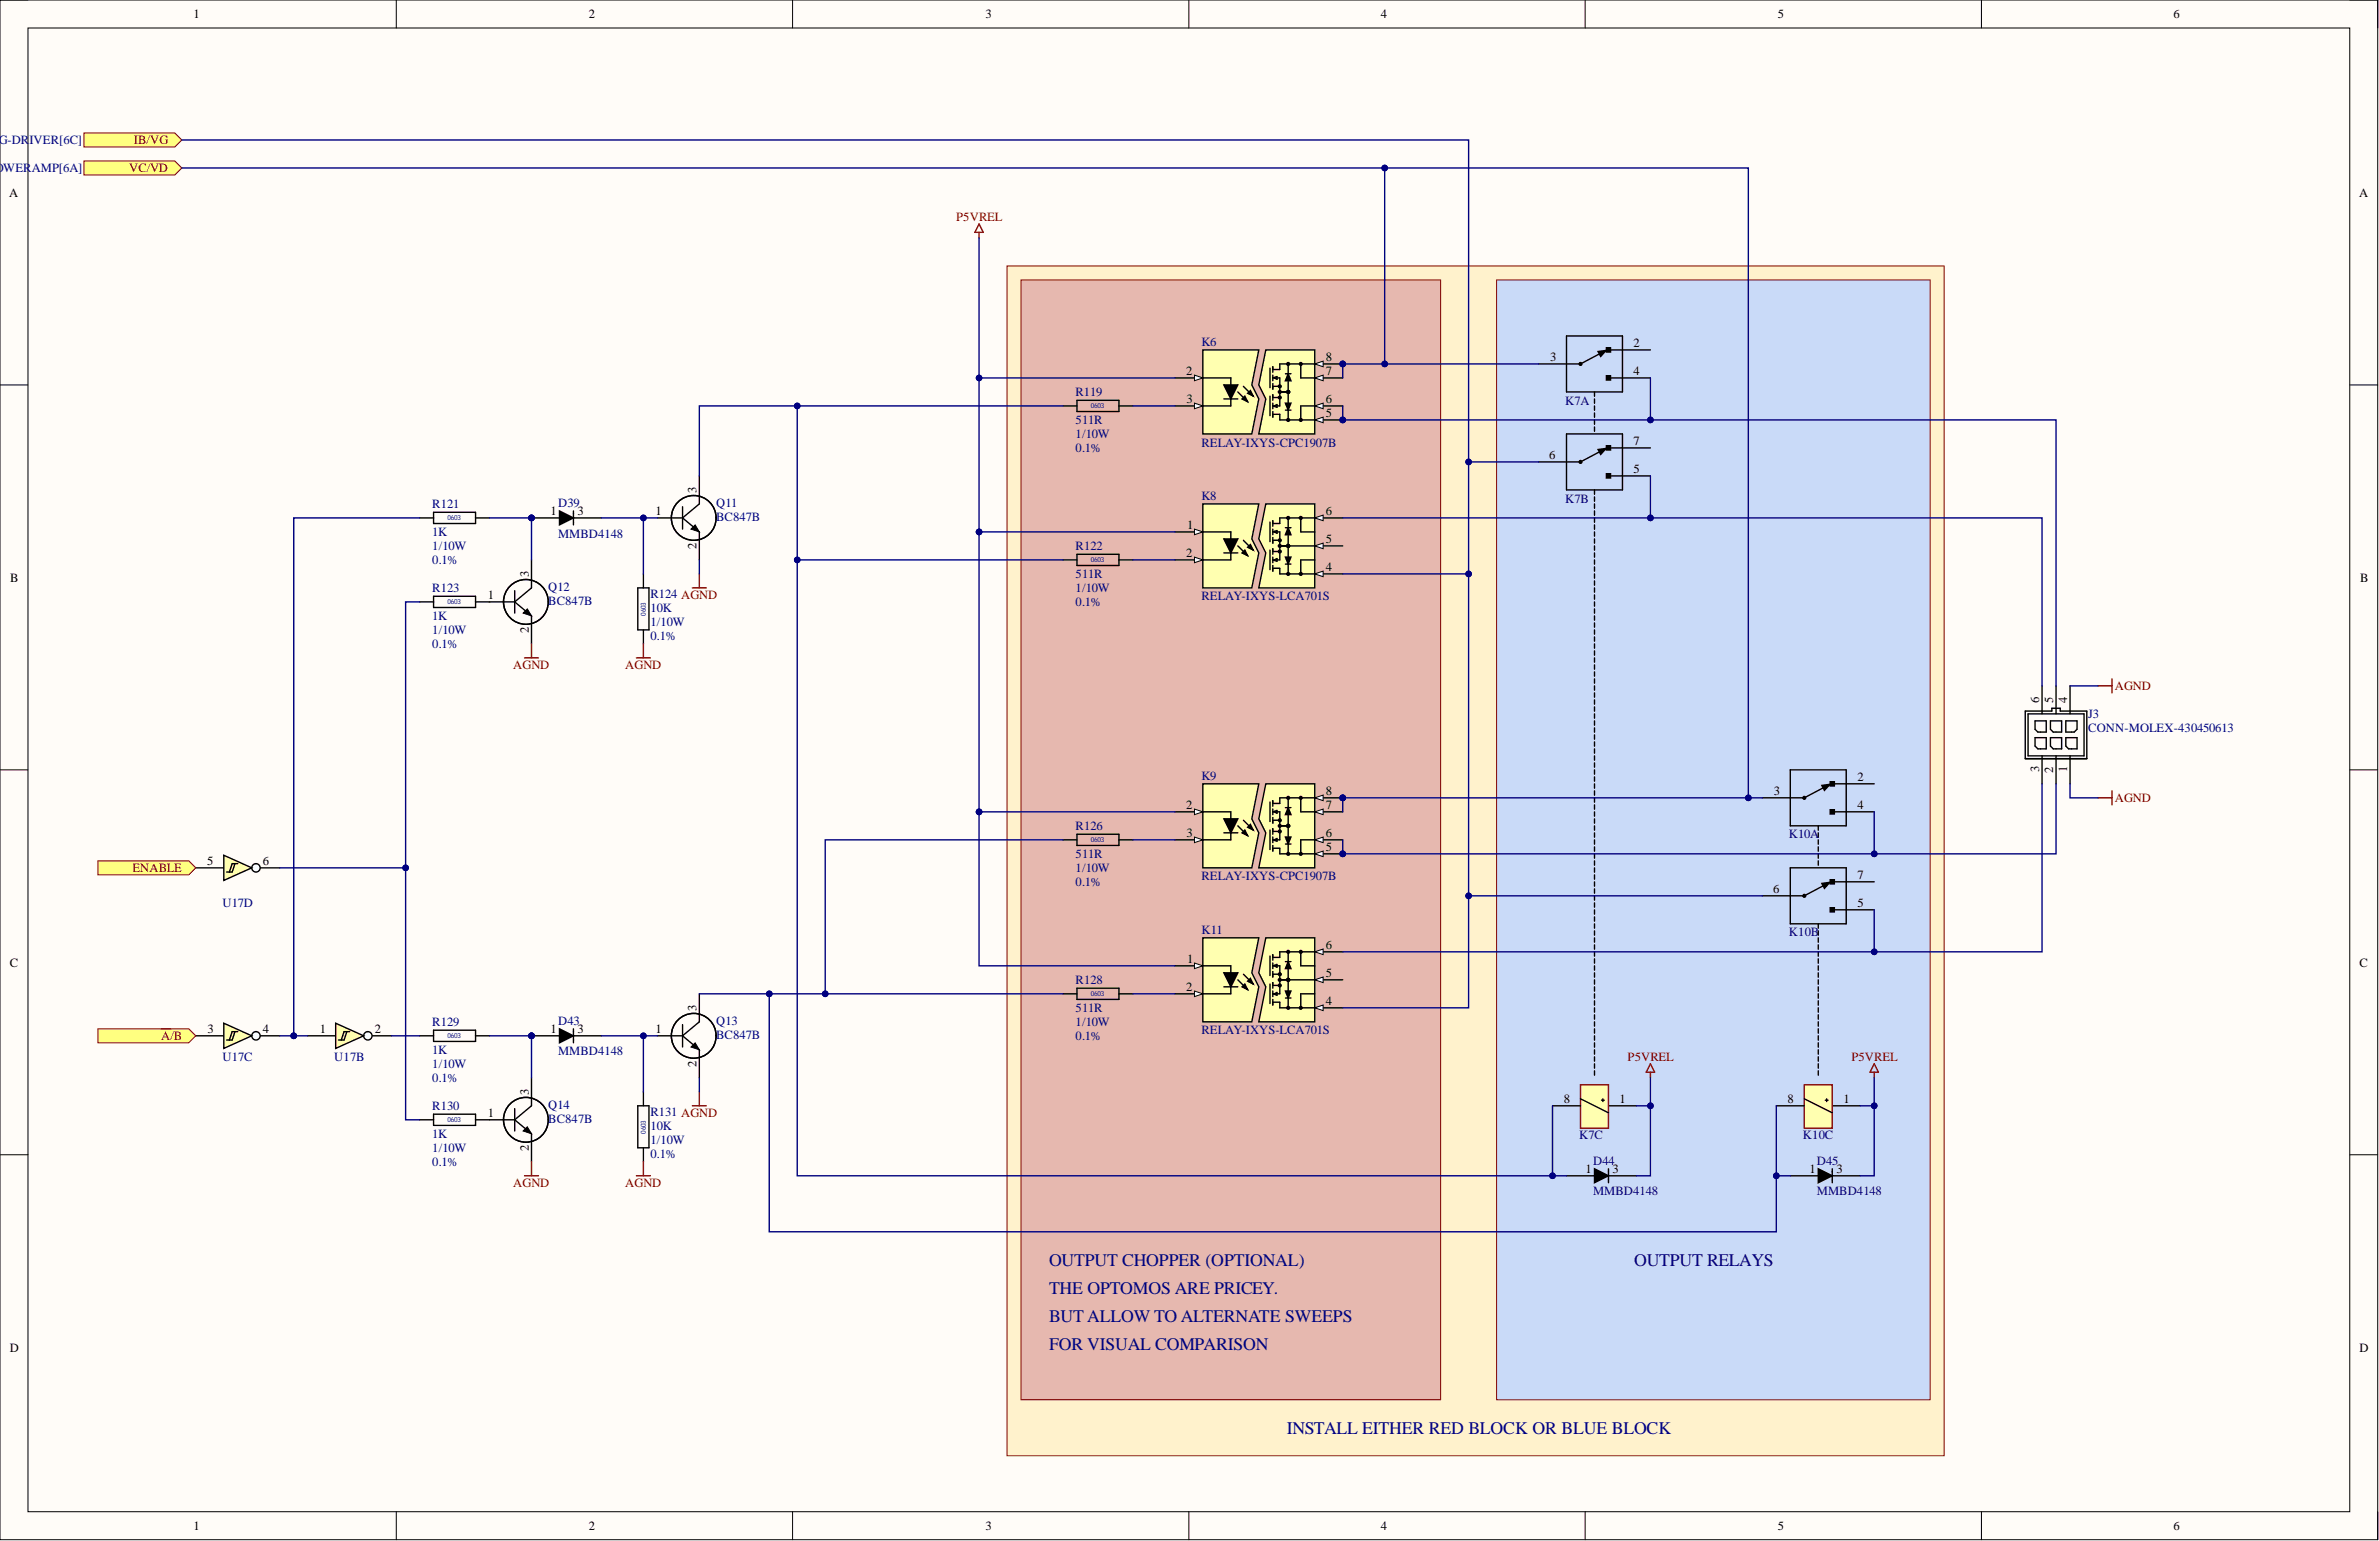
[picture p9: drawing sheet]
<svg xmlns="http://www.w3.org/2000/svg" width="431mm" height="279mm" viewBox="0 0 431 279" stroke-linecap="round" stroke-linejoin="round" font-family="sans-serif">
<defs><g id="words">
<g font-size="3.2" fill="#000080">
<text x="190.2" y="229.5">OUTPUT CHOPPER (OPTIONAL)</text>
<text x="296.4" y="229.5">OUTPUT RELAYS</text>
<text x="190.2" y="234.6">THE OPTOMOS ARE PRICEY.</text>
<text x="190.2" y="239.7">BUT ALLOW TO ALTERNATE SWEEPS</text>
<text x="190.2" y="244.7">FOR VISUAL COMPARISON</text>
<text x="233.4" y="260">INSTALL EITHER RED BLOCK OR BLUE BLOCK</text>
</g>
<g font-size="2.3">
<text x="35.1" y="3.3">1</text>
<text x="106.8" y="3.3">2</text>
<text x="178.7" y="3.3">3</text>
<text x="250.4" y="3.3">4</text>
<text x="322.4" y="3.3">5</text>
<text x="394.2" y="3.3">6</text>
<text x="1.7" y="35.7">A</text>
<text x="427.8" y="35.7">A</text>
<text x="240.5" y="65.5">8</text>
<text x="281.1" y="65.5">3</text>
<text x="296.3" y="62.9">2</text>
<text x="215.1" y="68">2</text>
<text x="240.5" y="68">7</text>
<text x="296.3" y="68">4</text>
<text x="215.2" y="73.1">3</text>
<text x="240.5" y="75.6">5</text>
<text x="240.5" y="73.1">6</text>
<text x="281" y="83.2">6</text>
<text x="296.3" y="80.7">7</text>
<text x="126.3" y="89.3" transform="rotate(-90 126.3 89.3)">3</text>
<text x="296.3" y="85.8">5</text>
<text x="99.9" y="93.4">1</text>
<text x="104.8" y="93.4">3</text>
<text x="118.9" y="93.4">1</text>
<text x="215.3" y="95.9">1</text>
<text x="240.5" y="93.4">6</text>
<text x="126.3" y="99.5" transform="rotate(-90 126.3 99.5)">2</text>
<text x="215.1" y="101">2</text>
<text x="240.5" y="98.5">5</text>
<text x="1.9" y="105.5">B</text>
<text x="95.9" y="104.6" transform="rotate(-90 95.9 104.6)">3</text>
<text x="240.5" y="103.5">4</text>
<text x="428" y="105.5">B</text>
<text x="88.4" y="108.6">1</text>
<text x="95.9" y="114.7" transform="rotate(-90 95.9 114.7)">2</text>
<text x="369.8" y="127.4" transform="rotate(-90 369.8 127.4)">6</text>
<text x="372.4" y="127.4" transform="rotate(-90 372.4 127.4)">5</text>
<text x="374.9" y="127.4" transform="rotate(-90 374.9 127.4)">4</text>
<text x="336.9" y="141.6">2</text>
<text x="369.8" y="140" transform="rotate(-90 369.8 140)">3</text>
<text x="372.4" y="140.1" transform="rotate(-90 372.4 140.1)">2</text>
<text x="374.9" y="139.9" transform="rotate(-90 374.9 139.9)">1</text>
<text x="215.1" y="146.7">2</text>
<text x="240.5" y="146.7">7</text>
<text x="240.5" y="144.2">8</text>
<text x="321.7" y="144.2">3</text>
<text x="336.9" y="146.7">4</text>
<text x="215.2" y="151.8">3</text>
<text x="240.5" y="154.3">5</text>
<text x="240.5" y="151.8">6</text>
<text x="37.5" y="156.8">5</text>
<text x="47.7" y="156.8">6</text>
<text x="321.6" y="161.9">6</text>
<text x="336.9" y="159.4">7</text>
<text x="336.9" y="164.5">5</text>
<text x="240.5" y="172.1">6</text>
<text x="1.8" y="175.3">C</text>
<text x="215.1" y="179.7">2</text>
<text x="215.3" y="174.6">1</text>
<text x="240.5" y="177.1">5</text>
<text x="427.9" y="175.3">C</text>
<text x="126.3" y="183.2" transform="rotate(-90 126.3 183.2)">3</text>
<text x="240.5" y="182.2">4</text>
<text x="37.6" y="187.3">3</text>
<text x="47.7" y="187.3">4</text>
<text x="58" y="187.3">1</text>
<text x="68" y="187.3">2</text>
<text x="99.9" y="187.3">1</text>
<text x="104.8" y="187.3">3</text>
<text x="118.9" y="187.3">1</text>
<text x="126.3" y="193.4" transform="rotate(-90 126.3 193.4)">2</text>
<text x="88.4" y="202.5">1</text>
<text x="95.9" y="198.5" transform="rotate(-90 95.9 198.5)">3</text>
<text x="283.6" y="200">8</text>
<text x="293.7" y="200">1</text>
<text x="324.2" y="200">8</text>
<text x="334.3" y="200">1</text>
<text x="95.9" y="208.6" transform="rotate(-90 95.9 208.6)">2</text>
<text x="287.6" y="212.7">1</text>
<text x="292.5" y="212.7">3</text>
<text x="328.1" y="212.7">1</text>
<text x="333.1" y="212.7">3</text>
<text x="1.8" y="245.1">D</text>
<text x="427.9" y="245.1">D</text>
<text x="35.1" y="277.4">1</text>
<text x="106.8" y="277.4">2</text>
<text x="178.7" y="277.4">3</text>
<text x="250.4" y="277.4">4</text>
<text x="322.4" y="277.4">5</text>
<text x="394.2" y="277.4">6</text>
</g>
<g font-size="2.3" fill="#000080">
<text x="-.3" y="26.1">G-DRIVER[6C]</text>
<text x=".6" y="31.2">WERAMP[6A]</text>
<text x="217.9" y="62.7">K6</text>
<text x="195.1" y="71.8">R119</text>
<text x="195.1" y="76.9">511R</text>
<text x="283.8" y="73.3">K7A</text>
<text x="195.1" y="79.4">1/10W</text>
<text x="195.1" y="82">0.1%</text>
<text x="217.9" y="81">RELAY-IXYS-CPC1907B</text>
<text x="78.4" y="92.1">R121</text>
<text x="101.2" y="91.9">D39</text>
<text x="129.9" y="91.9">Q11</text>
<text x="129.9" y="94.4">BC847B</text>
<text x="217.9" y="90.6">K8</text>
<text x="283.8" y="91.1">K7B</text>
<text x="78.4" y="99.7">1/10W</text>
<text x="78.4" y="97.2">1K</text>
<text x="101.2" y="97.5">MMBD4148</text>
<text x="195.1" y="99.7">R122</text>
<text x="78.4" y="107.4">R123</text>
<text x="78.4" y="102.3">0.1%</text>
<text x="99.4" y="107.1">Q12</text>
<text x="195.1" y="107.4">1/10W</text>
<text x="195.1" y="104.8">511R</text>
<text x="78.4" y="112.4">1K</text>
<text x="99.4" y="109.6">BC847B</text>
<text x="118" y="113.4">1/10W</text>
<text x="118" y="110.9">10K</text>
<text x="118" y="108.4">R124 AGND</text>
<text x="195.1" y="109.9">0.1%</text>
<text x="217.9" y="108.9">RELAY-IXYS-LCA701S</text>
<text x="78.4" y="115">1/10W</text>
<text x="78.4" y="117.5">0.1%</text>
<text x="118" y="116">0.1%</text>
<text x="378.7" y="130.2">J3</text>
<text x="378.7" y="132.7">CONN-MOLEX-430450613</text>
<text x="217.9" y="141.4">K9</text>
<text x="195.1" y="155.6">511R</text>
<text x="195.1" y="150.5">R126</text>
<text x="324.4" y="152">K10A</text>
<text x="195.1" y="158.1">1/10W</text>
<text x="195.1" y="160.6">0.1%</text>
<text x="217.9" y="159.6">RELAY-IXYS-CPC1907B</text>
<text x="40.3" y="164.5">U17D</text>
<text x="217.9" y="169.3">K11</text>
<text x="324.4" y="169.8">K10B</text>
<text x="195.1" y="178.4">R128</text>
<text x="101.2" y="185.8">D43</text>
<text x="129.9" y="185.8">Q13</text>
<text x="195.1" y="183.5">511R</text>
<text x="78.4" y="191.1">1K</text>
<text x="78.4" y="186">R129</text>
<text x="101.2" y="191.4">MMBD4148</text>
<text x="129.9" y="188.3">BC847B</text>
<text x="195.1" y="186">1/10W</text>
<text x="195.1" y="188.6">0.1%</text>
<text x="217.9" y="187.5">RELAY-IXYS-LCA701S</text>
<text x="40.3" y="192.4">U17C</text>
<text x="60.6" y="192.4">U17B</text>
<text x="78.4" y="193.6">1/10W</text>
<text x="78.4" y="196.2">0.1%</text>
<text x="78.4" y="201.3">R130</text>
<text x="99.4" y="201">Q14</text>
<text x="99.4" y="203.5">BC847B</text>
<text x="118" y="202.3">R131 AGND</text>
<text x="78.4" y="208.9">1/10W</text>
<text x="78.4" y="206.3">1K</text>
<text x="118" y="207.3">1/10W</text>
<text x="118" y="209.9">0.1%</text>
<text x="118" y="204.8">10K</text>
<text x="286.4" y="206.6">K7C</text>
<text x="327" y="206.6">K10C</text>
<text x="78.4" y="211.4">0.1%</text>
<text x="288.9" y="211.2">D44</text>
<text x="329.5" y="211.2">D45</text>
<text x="288.9" y="216.7">MMBD4148</text>
<text x="329.5" y="216.7">MMBD4148</text>
</g>
<g font-size="2.3" fill="#800000">
<text x="24.3" y="26.1">IB/VG</text>
<text x="23.4" y="31.2">VC/VD</text>
<text x="173.4" y="40.1">P5VREL</text>
<text x="93.1" y="121.3">AGND</text>
<text x="113.4" y="121.3">AGND</text>
<text x="383.5" y="125.1">AGND</text>
<text x="383.5" y="145.4">AGND</text>
<text x="24" y="158.1">ENABLE</text>
<text x="29.3" y="188.6">A/B</text>
<text x="295.2" y="192.4">P5VREL</text>
<text x="335.8" y="192.4">P5VREL</text>
<text x="93.1" y="215.2">AGND</text>
<text x="113.4" y="215.2">AGND</text>
</g>
<g font-size="1.3" fill="#000080">
<text x="197.9" y="74">0603</text>
<text x="81.2" y="94.3">0603</text>
<text x="197.9" y="101.9">0603</text>
<text x="81.2" y="109.6">0603</text>
<text x="117.1" y="111.7" transform="rotate(-90 117.1 111.7)">0603</text>
<text x="197.9" y="152.7">0603</text>
<text x="197.9" y="180.6">0603</text>
<text x="81.2" y="188.2">0603</text>
<text x="81.2" y="203.5">0603</text>
<text x="117.1" y="205.6" transform="rotate(-90 117.1 205.6)">0603</text>
</g>
</g></defs>
<path d="M0 0h431.2v279.2h-431.2z" fill-rule="evenodd" fill="#fffcf8"/>
<path d="M0 0h431.2v279.2h-431.2z" fill="none" stroke="#000" stroke-width=".18"/>
<path d="M5.1 5.1h421v269h-421z" fill-rule="evenodd" fill="#fffcf8"/>
<g fill="none" stroke="#000" stroke-width=".18">
<path d="M0 0h5.1M5.1 5.1h421v269h-421zM71.9 0v5.1M143.7 0v5.1M215.6 0v5.1M287.5 0v5.1M359.3 0v5.1M426.1 0h5.1v5.1M0 69.8h5.1M426.1 69.8h5.1M0 139.6h5.1M426.1 139.6h5.1"/>
<path d="M0 209.4h5.1M426.1 209.4h5.1M71.9 274.1v5.1M143.7 274.1v5.1M215.6 274.1v5.1M287.5 274.1v5.1M359.3 274.1v5.1M431.2 274.1v5.1"/>
</g>
<path d="M182.6 48.2h170v215.7h-170z" fill-rule="evenodd" fill="#fff2cc"/>
<path d="M182.6 48.2h170v215.7h-170z" fill="none" stroke="#800000" stroke-width=".18"/>
<path d="M185.2 50.8h76.1v203h-76.1z" fill-rule="evenodd" fill="#e6b8af"/>
<path d="M185.2 50.8h76.1v203h-76.1z" fill="none" stroke="#800000" stroke-width=".18"/>
<path d="M271.4 50.8h78.6v203h-78.6z" fill-rule="evenodd" fill="#c9daf8"/>
<path d="M271.4 50.8h78.6v203h-78.6z" fill="none" stroke="#800000" stroke-width=".18"/>
<circle cx="243.5" cy="76.1" r=".51" fill="#000080"/>
<circle cx="243.5" cy="76.1" r=".51" fill="none" stroke="#000080" stroke-width=".18"/>
<circle cx="243.5" cy="66" r=".51" fill="#000080"/>
<circle cx="243.5" cy="66" r=".51" fill="none" stroke="#000080" stroke-width=".18"/>
<path d="M229.6 63.4h8.8v15.3h-10.1l1.3-6.4-1.3-2.5z" fill-rule="evenodd" fill="#ffffb0"/>
<path d="M229.6 63.4h8.8v15.3h-10.1l1.3-6.4-1.3-2.5z" fill="none" stroke="#000" stroke-width=".25"/>
<path d="M218.1 63.4h10.2l-1.3 6.4 1.3 2.5-1.3 6.4h-8.9z" fill-rule="evenodd" fill="#ffffb0"/>
<path d="M213.1 68.5h5M218.1 63.4h10.2l-1.3 6.4 1.3 2.5-1.3 6.4h-8.9z" fill="none" stroke="#000" stroke-width=".25"/>
<path d="M216.6 68l1.5 .5-1.5 .5z" fill="#f8fcff"/>
<path d="M216.6 68l1.5 .5-1.5 .5z" fill="none" stroke="#000" stroke-width=".18"/>
<path d="M213.1 73.6h5" fill="none" stroke="#000" stroke-width=".25"/>
<path d="M216.6 73.1l1.5 .5-1.5 .5z" fill="#f8fcff"/>
<path d="M216.6 73.1l1.5 .5-1.5 .5z" fill="none" stroke="#000" stroke-width=".18"/>
<path d="M238.4 76.1h5.1" fill="none" stroke="#000" stroke-width=".25"/>
<path d="M238.4 76.1l1.6-.5v1z" fill="#f8fcff"/>
<path d="M238.4 76.1l1.6-.5v1z" fill="none" stroke="#000" stroke-width=".18"/>
<circle cx="243.5" cy="76.1" r=".51" fill="#000080"/>
<circle cx="243.5" cy="76.1" r=".51" fill="none" stroke="#000080" stroke-width=".18"/>
<path d="M238.4 73.6h5.1" fill="none" stroke="#000" stroke-width=".25"/>
<path d="M238.4 73.6l1.6-.5v1z" fill="#f8fcff"/>
<path d="M238.4 73.6l1.6-.5v1z" fill="none" stroke="#000" stroke-width=".18"/>
<path d="M238.4 68.5h5.1" fill="none" stroke="#000" stroke-width=".25"/>
<path d="M238.4 68.5l1.6-.5v1z" fill="#f8fcff"/>
<path d="M238.4 68.5l1.6-.5v1z" fill="none" stroke="#000" stroke-width=".18"/>
<path d="M238.4 66h5.1" fill="none" stroke="#000" stroke-width=".25"/>
<path d="M238.4 66l1.6-.5v1z" fill="#f8fcff"/>
<path d="M238.4 66l1.6-.5v1z" fill="none" stroke="#000" stroke-width=".18"/>
<circle cx="243.5" cy="66" r=".51" fill="#000080"/>
<circle cx="243.5" cy="66" r=".51" fill="none" stroke="#000080" stroke-width=".18"/>
<path d="M222 69.8h2.5l-1.3 2.5zM225.8 71.8l.5 1-1.1-.5zM226.8 70.8l.5 1-1-.5zM233.6 67.8l.5 1.2h-1zM233.1 73.1h1l-.5 1.3z" fill="#000"/>
<g fill="none" stroke="#000" stroke-width=".25">
<path d="M218.1 68.5h5.1v1.3M222 69.8h2.5l-1.3 2.5zM222 72.3h2.5M223.2 72.3v1.3h-5.1M224.5 71.1l1.8 1.7M225.5 70l1.8 1.8M225.8 71.8l.5 1-1.1-.5zM226.8 70.8l.5 1-1-.5zM230.3 66.7v3.6M230.3 71.8v3.6M230.8 75.1h1.3v1h6.3M230.8 66.5v1"/>
<path d="M230.8 68v1M230.8 69.5v1.1M230.8 71.6v1M230.8 73.1v1M230.8 74.6v1M230.8 70h1.3M230.8 72.1h1.3M231.1 68.5l.5 .3v-.5l-.8 .2h1.3v5.1h-1.3l.8 .3v-.6l-.5 .3M232.1 71.1h1.5M233.1 73.1h1l-.5 1.3zM233.1 67.8h1M233.1 74.4h1"/>
<path d="M233.6 67.8l.5 1.2h-1zM233.6 66v10.1M235.9 66v2.5h2.5M238.4 73.6h-2.5v2.5M238.4 66h-6.3v1h-1.3"/>
<circle cx="232.1" cy="70" r=".26"/>
<circle cx="232.1" cy="71.1" r=".26"/>
<circle cx="232.1" cy="72.1" r=".26"/>
<circle cx="233.6" cy="76.1" r=".26"/>
<circle cx="233.6" cy="71.1" r=".26"/>
<circle cx="233.6" cy="66" r=".26"/>
<circle cx="235.9" cy="76.1" r=".26"/>
<circle cx="235.9" cy="66" r=".26"/>
</g>
<g fill="#000">
<circle cx="232.1" cy="70" r=".26"/>
<circle cx="232.1" cy="71.1" r=".26"/>
<circle cx="232.1" cy="72.1" r=".26"/>
<circle cx="233.6" cy="76.1" r=".26"/>
<circle cx="233.6" cy="71.1" r=".26"/>
<circle cx="233.6" cy="66" r=".26"/>
<circle cx="235.9" cy="76.1" r=".26"/>
<circle cx="235.9" cy="66" r=".26"/>
</g>
<circle cx="243.5" cy="154.8" r=".51" fill="#000080"/>
<circle cx="243.5" cy="154.8" r=".51" fill="none" stroke="#000080" stroke-width=".18"/>
<circle cx="243.5" cy="144.7" r=".51" fill="#000080"/>
<circle cx="243.5" cy="144.7" r=".51" fill="none" stroke="#000080" stroke-width=".18"/>
<path d="M229.6 142.1h8.8v15.2h-10.1l1.3-6.3-1.3-2.5z" fill-rule="evenodd" fill="#ffffb0"/>
<path d="M229.6 142.1h8.8v15.2h-10.1l1.3-6.3-1.3-2.5z" fill="none" stroke="#000" stroke-width=".25"/>
<path d="M218.1 142.1h10.2l-1.3 6.4 1.3 2.5-1.3 6.3h-8.9z" fill-rule="evenodd" fill="#ffffb0"/>
<path d="M213.1 147.2h5M218.1 142.1h10.2l-1.3 6.4 1.3 2.5-1.3 6.3h-8.9z" fill="none" stroke="#000" stroke-width=".25"/>
<path d="M216.6 146.7l1.5 .5-1.5 .5z" fill="#f8fcff"/>
<path d="M216.6 146.7l1.5 .5-1.5 .5z" fill="none" stroke="#000" stroke-width=".18"/>
<path d="M213.1 152.3h5" fill="none" stroke="#000" stroke-width=".25"/>
<path d="M216.6 151.8l1.5 .5-1.5 .5z" fill="#f8fcff"/>
<path d="M216.6 151.8l1.5 .5-1.5 .5z" fill="none" stroke="#000" stroke-width=".18"/>
<path d="M238.4 154.8h5.1" fill="none" stroke="#000" stroke-width=".25"/>
<path d="M238.4 154.8l1.6-.5v1z" fill="#f8fcff"/>
<path d="M238.4 154.8l1.6-.5v1z" fill="none" stroke="#000" stroke-width=".18"/>
<circle cx="243.5" cy="154.8" r=".51" fill="#000080"/>
<circle cx="243.5" cy="154.8" r=".51" fill="none" stroke="#000080" stroke-width=".18"/>
<path d="M238.4 152.3h5.1" fill="none" stroke="#000" stroke-width=".25"/>
<path d="M238.4 152.3l1.6-.5v1z" fill="#f8fcff"/>
<path d="M238.4 152.3l1.6-.5v1z" fill="none" stroke="#000" stroke-width=".18"/>
<path d="M238.4 147.2h5.1" fill="none" stroke="#000" stroke-width=".25"/>
<path d="M238.4 147.2l1.6-.5v1z" fill="#f8fcff"/>
<path d="M238.4 147.2l1.6-.5v1z" fill="none" stroke="#000" stroke-width=".18"/>
<path d="M238.4 144.7h5.1" fill="none" stroke="#000" stroke-width=".25"/>
<path d="M238.4 144.7l1.6-.5v1z" fill="#f8fcff"/>
<path d="M238.4 144.7l1.6-.5v1z" fill="none" stroke="#000" stroke-width=".18"/>
<circle cx="243.5" cy="144.7" r=".51" fill="#000080"/>
<circle cx="243.5" cy="144.7" r=".51" fill="none" stroke="#000080" stroke-width=".18"/>
<path d="M222 148.5h2.5l-1.3 2.5zM225.8 150.5l.5 1-1.1-.5zM226.8 149.5l.5 1-1-.5zM233.6 146.4l.5 1.3h-1zM233.1 151.8h1l-.5 1.2z" fill="#000"/>
<g fill="none" stroke="#000" stroke-width=".25">
<path d="M218.1 147.2h5.1v1.3M222 148.5h2.5l-1.3 2.5zM222 151h2.5M223.2 151v1.3h-5.1M224.5 149.7l1.8 1.8M225.5 148.7l1.8 1.8M225.8 150.5l.5 1-1.1-.5zM226.8 149.5l.5 1-1-.5zM230.3 145.4v3.6M230.3 150.5v3.5M230.8 153.8h1.3v1h6.3M230.8 145.2v1"/>
<path d="M230.8 146.7v1M230.8 148.2v1M230.8 150.2v1.1M230.8 151.8v1M230.8 153.3v1M230.8 148.7h1.3M230.8 150.8h1.3M231.1 147.2l.5 .3v-.6l-.8 .3h1.3v5.1h-1.3l.8 .2v-.5l-.5 .3M232.1 149.7h1.5M233.1 151.8h1l-.5 1.2zM233.1 146.4h1M233.1 153h1"/>
<path d="M233.6 146.4l.5 1.3h-1zM233.6 144.7v10.1M235.9 144.7v2.5h2.5M238.4 152.3h-2.5v2.5M238.4 144.7h-6.3v1h-1.3"/>
<circle cx="232.1" cy="148.7" r=".26"/>
<circle cx="232.1" cy="150.8" r=".26"/>
<circle cx="232.1" cy="149.7" r=".26"/>
<circle cx="233.6" cy="144.7" r=".26"/>
<circle cx="233.6" cy="154.8" r=".26"/>
<circle cx="233.6" cy="149.7" r=".26"/>
<circle cx="235.9" cy="144.7" r=".26"/>
<circle cx="235.9" cy="154.8" r=".26"/>
</g>
<g fill="#000">
<circle cx="232.1" cy="148.7" r=".26"/>
<circle cx="232.1" cy="150.8" r=".26"/>
<circle cx="232.1" cy="149.7" r=".26"/>
<circle cx="233.6" cy="144.7" r=".26"/>
<circle cx="233.6" cy="154.8" r=".26"/>
<circle cx="233.6" cy="149.7" r=".26"/>
<circle cx="235.9" cy="144.7" r=".26"/>
<circle cx="235.9" cy="154.8" r=".26"/>
</g>
<path d="M15.2 29.2h16.5l1.3 1.3-1.3 1.2h-16.5z" fill-rule="evenodd" fill="#ffff80"/>
<path d="M15.2 29.2h16.5l1.3 1.3-1.3 1.2h-16.5z" fill="none" stroke="#800000" stroke-width=".18"/>
<path d="M229.6 91.4h8.8v15.2h-10.1l1.3-6.4-1.3-2.5z" fill-rule="evenodd" fill="#ffffb0"/>
<path d="M229.6 91.4h8.8v15.2h-10.1l1.3-6.4-1.3-2.5z" fill="none" stroke="#000" stroke-width=".25"/>
<path d="M218.1 91.4h10.2l-1.3 6.3 1.3 2.5-1.3 6.4h-8.9z" fill-rule="evenodd" fill="#ffffb0"/>
<path d="M218.1 91.4h10.2l-1.3 6.3 1.3 2.5-1.3 6.4h-8.9zM213.1 101.5h5" fill="none" stroke="#000" stroke-width=".25"/>
<path d="M216.6 101l1.5 .5-1.5 .5z" fill="#f8fcff"/>
<path d="M216.6 101l1.5 .5-1.5 .5z" fill="none" stroke="#000" stroke-width=".18"/>
<path d="M213.1 96.4h5" fill="none" stroke="#000" stroke-width=".25"/>
<path d="M216.6 95.9l1.5 .5-1.5 .5z" fill="#f8fcff"/>
<path d="M216.6 95.9l1.5 .5-1.5 .5z" fill="none" stroke="#000" stroke-width=".18"/>
<path d="M238.4 104.1h5.1" fill="none" stroke="#000" stroke-width=".25"/>
<path d="M238.4 104.1l1.6-.6v1.1z" fill="#f8fcff"/>
<path d="M238.4 104.1l1.6-.6v1.1z" fill="none" stroke="#000" stroke-width=".18"/>
<path d="M238.4 93.9h5.1" fill="none" stroke="#000" stroke-width=".25"/>
<path d="M238.4 93.9l1.6-.5v1z" fill="#f8fcff"/>
<path d="M238.4 93.9l1.6-.5v1z" fill="none" stroke="#000" stroke-width=".18"/>
<path d="M222 97.7h2.5l-1.3 2.5zM226.8 98.7l.5 1-1-.5zM233.6 95.7l.5 1.2h-1zM225.8 99.7l.5 1.1-1.1-.6zM233.1 101h1l-.5 1.3z" fill="#000"/>
<g fill="none" stroke="#000" stroke-width=".25">
<path d="M218.1 96.4h5.1v1.3M222 97.7h2.5l-1.3 2.5zM224.5 99l1.8 1.8M225.5 98l1.8 1.7M225.8 99.7l.5 1.1-1.1-.6zM226.8 98.7l.5 1-1-.5zM230.3 94.7v3.5M230.3 99.7v3.6M230.8 94.4v1M230.8 95.9v1M230.8 97.5v1M230.8 99.5v1"/>
<path d="M230.8 98h1.3M230.8 100h1.3M231.1 96.4l.5 .3v-.5l-.8 .2h1.3v5.1h-1.3l.8 .3v-.5l-.5 .2M232.1 99h1.5M233.1 95.7h1M233.6 95.7l.5 1.2h-1zM233.6 93.9v10.2M235.9 93.9v2.5h2.5M238.4 93.9h-6.3v1h-1.3M238.4 99h5.1M222 100.2h2.5M223.2 100.2v1.3h-5.1"/>
<path d="M230.8 103h1.3v1.1h6.3M230.8 101v1M230.8 102.5v1M233.1 101h1l-.5 1.3zM233.1 102.3h1M238.4 101.5h-2.5v2.6"/>
<circle cx="232.1" cy="98" r=".26"/>
<circle cx="232.1" cy="99" r=".26"/>
<circle cx="232.1" cy="100" r=".26"/>
<circle cx="233.6" cy="93.9" r=".26"/>
<circle cx="233.6" cy="99" r=".26"/>
<circle cx="235.9" cy="93.9" r=".26"/>
<circle cx="233.6" cy="104.1" r=".26"/>
<circle cx="235.9" cy="104.1" r=".26"/>
</g>
<g fill="#000">
<circle cx="232.1" cy="98" r=".26"/>
<circle cx="232.1" cy="99" r=".26"/>
<circle cx="232.1" cy="100" r=".26"/>
<circle cx="233.6" cy="93.9" r=".26"/>
<circle cx="233.6" cy="99" r=".26"/>
<circle cx="235.9" cy="93.9" r=".26"/>
<circle cx="233.6" cy="104.1" r=".26"/>
<circle cx="235.9" cy="104.1" r=".26"/>
</g>
<path d="M238.4 99l1.6-.5v1z" fill="#f8fcff"/>
<path d="M238.4 99l1.6-.5v1z" fill="none" stroke="#000" stroke-width=".18"/>
<path d="M233.4 99h5" fill="none" stroke="#000" stroke-width=".25"/>
<path d="M229.6 170h8.8v15.3h-10.1l1.3-6.4-1.3-2.5z" fill-rule="evenodd" fill="#ffffb0"/>
<path d="M229.6 170h8.8v15.3h-10.1l1.3-6.4-1.3-2.5z" fill="none" stroke="#000" stroke-width=".25"/>
<path d="M218.1 170h10.2l-1.3 6.4 1.3 2.5-1.3 6.4h-8.9z" fill-rule="evenodd" fill="#ffffb0"/>
<path d="M218.1 170h10.2l-1.3 6.4 1.3 2.5-1.3 6.4h-8.9zM213.1 180.2h5" fill="none" stroke="#000" stroke-width=".25"/>
<path d="M216.6 179.7l1.5 .5-1.5 .5z" fill="#f8fcff"/>
<path d="M216.6 179.7l1.5 .5-1.5 .5z" fill="none" stroke="#000" stroke-width=".18"/>
<path d="M213.1 175.1h5" fill="none" stroke="#000" stroke-width=".25"/>
<path d="M216.6 174.6l1.5 .5-1.5 .5z" fill="#f8fcff"/>
<path d="M216.6 174.6l1.5 .5-1.5 .5z" fill="none" stroke="#000" stroke-width=".18"/>
<path d="M238.4 182.7h5.1" fill="none" stroke="#000" stroke-width=".25"/>
<path d="M238.4 182.7l1.6-.5v1z" fill="#f8fcff"/>
<path d="M238.4 182.7l1.6-.5v1z" fill="none" stroke="#000" stroke-width=".18"/>
<path d="M238.4 172.6h5.1" fill="none" stroke="#000" stroke-width=".25"/>
<path d="M238.4 172.6l1.6-.5v1z" fill="#f8fcff"/>
<path d="M238.4 172.6l1.6-.5v1z" fill="none" stroke="#000" stroke-width=".18"/>
<path d="M222 176.4h2.5l-1.3 2.5zM225.8 178.4l.5 1-1.1-.5zM226.8 177.4l.5 1-1-.5zM233.6 174.4l.5 1.2h-1zM233.1 179.7h1l-.5 1.3z" fill="#000"/>
<g fill="none" stroke="#000" stroke-width=".25">
<path d="M218.1 175.1h5.1v1.3M222 176.4h2.5l-1.3 2.5zM222 178.9h2.5M223.2 178.9v1.3h-5.1M224.5 177.7l1.8 1.7M225.5 176.6l1.8 1.8M225.8 178.4l.5 1-1.1-.5zM226.8 177.4l.5 1-1-.5zM230.3 173.3v3.6M230.3 178.4v3.6M230.8 173.1v1M230.8 174.6v1"/>
<path d="M230.8 176.1v1M230.8 178.2v1M230.8 179.7v1M230.8 176.6h1.3M230.8 178.7h1.3M231.1 175.1l.5 .3v-.5l-.8 .2h1.3v5.1h-1.3l.8 .2v-.5l-.5 .3M232.1 177.7h1.5M233.1 179.7h1l-.5 1.3zM233.1 174.4h1M233.6 174.4l.5 1.2h-1zM233.6 172.6v10.1M235.9 172.6v2.5h2.5"/>
<path d="M238.4 172.6h-6.3v1h-1.3M238.4 177.7h5.1M230.8 181.7h1.3v1h6.3M230.8 181.2v1M233.1 181h1M238.4 180.2h-2.5v2.5"/>
<circle cx="232.1" cy="176.6" r=".26"/>
<circle cx="232.1" cy="178.7" r=".26"/>
<circle cx="232.1" cy="177.7" r=".26"/>
<circle cx="233.6" cy="172.6" r=".26"/>
<circle cx="233.6" cy="177.7" r=".26"/>
<circle cx="235.9" cy="172.6" r=".26"/>
<circle cx="233.6" cy="182.7" r=".26"/>
<circle cx="235.9" cy="182.7" r=".26"/>
</g>
<g fill="#000">
<circle cx="232.1" cy="176.6" r=".26"/>
<circle cx="232.1" cy="178.7" r=".26"/>
<circle cx="232.1" cy="177.7" r=".26"/>
<circle cx="233.6" cy="172.6" r=".26"/>
<circle cx="233.6" cy="177.7" r=".26"/>
<circle cx="235.9" cy="172.6" r=".26"/>
<circle cx="233.6" cy="182.7" r=".26"/>
<circle cx="235.9" cy="182.7" r=".26"/>
</g>
<path d="M238.4 177.7l1.6-.6v1.1z" fill="#f8fcff"/>
<path d="M238.4 177.7l1.6-.6v1.1z" fill="none" stroke="#000" stroke-width=".18"/>
<path d="M233.4 177.7h5" fill="none" stroke="#000" stroke-width=".25"/>
<path d="M177.6 40.6l.7 1.5h-1.5zM177.6 42.1v1" fill="none" stroke="#800000" stroke-width=".25"/>
<path d="M15.2 24.1h16.5l1.3 1.3-1.3 1.2h-16.5z" fill-rule="evenodd" fill="#ffff80"/>
<path d="M15.2 24.1h16.5l1.3 1.3-1.3 1.2h-16.5z" fill="none" stroke="#800000" stroke-width=".18"/>
<path d="M380.5 144.7h2.5M383 143.4v2.5" fill="none" stroke="#800000" stroke-width=".25"/>
<g fill="none" stroke="#000" stroke-width=".25">
<path d="M192.8 73.6h2.5M195.3 72.6h7.6v2h-7.6zM202.9 73.6h2.6M192.8 101.5h2.5M195.3 100.5h7.6v2h-7.6zM202.9 101.5h2.6M192.8 152.3h2.5M195.3 151.3h7.6v2h-7.6zM202.9 152.3h2.6M195.3 179.2h7.6v2h-7.6zM96.4 195.4v5.1l-3.1 2.5M119.2 187.8h4.6"/>
<path d="M123.8 187.8l3 2.5v5.1M123.8 185.8v4M126.8 180.2v5.1l-3 2.5M192.8 180.2h2.5M202.9 180.2h2.6M88.8 203h4.5M93.3 203l3.1 2.6v5M93.3 201v4.1"/>
<circle cx="125.8" cy="187.8" r="4.1"/>
<circle cx="95.4" cy="203" r="4.1"/>
</g>
<path d="M126.1 189.1l.7 1.2-1.5-.5zM95.6 204.3l.8 1.3-1.5-.5z" fill="#000"/>
<path d="M126.1 189.1l.7 1.2-1.5-.5zM95.6 204.3l.8 1.3-1.5-.5z" fill="none" stroke="#000" stroke-width=".18"/>
<circle cx="96.4" cy="187.8" r=".51" fill="#000080"/>
<circle cx="96.4" cy="187.8" r=".51" fill="none" stroke="#000080" stroke-width=".18"/>
<path d="M96.4 187.8h12.7" fill="none" stroke="#000" stroke-width=".25"/>
<circle cx="96.4" cy="187.8" r=".51" fill="#000080"/>
<circle cx="96.4" cy="187.8" r=".51" fill="none" stroke="#000080" stroke-width=".18"/>
<path d="M101.5 186.5l2.5 1.3-2.5 1.3z" fill="#000"/>
<path d="M55.8 187.8h5.1M66 187.8h5M76.1 187.8h2.5M78.6 186.8h7.6v2h-7.6zM86.2 187.8h2.6M101.5 186.5l2.5 1.3-2.5 1.3zM104 186.5v2.6M76.1 203h2.5M78.6 202h7.6v2h-7.6zM86.2 203h2.6" fill="none" stroke="#000" stroke-width=".25"/>
<path d="M126.8 198v2.5M95.1 213.2h2.6M96.4 210.6v2.6M125.6 200.5h2.5" fill="none" stroke="#800000" stroke-width=".25"/>
<circle cx="66.7" cy="187.8" r=".76" fill="#f8fcff"/>
<circle cx="66.7" cy="187.8" r=".76" fill="none" stroke="#000" stroke-width=".25"/>
<path d="M60.9 185.5l5.1 2.3-5.1 2.3z" fill="#ffffb0"/>
<path d="M35.5 187.8h5.1M45.7 187.8h5M60.9 185.5l5.1 2.3-5.1 2.3zM62.9 187l-.5 1.6h-1M63.4 187h-1l-.5 1.6" fill="none" stroke="#000" stroke-width=".25"/>
<circle cx="46.4" cy="187.8" r=".76" fill="#f8fcff"/>
<circle cx="46.4" cy="187.8" r=".76" fill="none" stroke="#000" stroke-width=".25"/>
<path d="M40.6 185.5l5.1 2.3-5.1 2.3z" fill="#ffffb0"/>
<g fill="none" stroke="#000" stroke-width=".25">
<path d="M76.1 93.9h2.5M78.6 92.9h7.6v2h-7.6zM86.2 93.9h2.6M119.2 93.9h4.6M123.8 93.9l3 2.5v5.1M123.8 91.9v4M126.8 86.3v5.1l-3 2.5M76.1 109.1h2.5M78.6 108.1h7.6v2h-7.6zM86.2 109.1h7.1M93.3 109.1l3.1 2.6v5M93.3 107.1v4.1"/>
<path d="M96.4 101.5v5.1l-3.1 2.5M35.5 157.3h5.1M45.7 157.3h5M40.6 185.5l5.1 2.3-5.1 2.3zM42.6 187l-.5 1.6h-1M43.1 187h-1l-.5 1.6"/>
<circle cx="125.8" cy="93.9" r="4.1"/>
<circle cx="95.4" cy="109.1" r="4.1"/>
</g>
<path d="M126.1 95.2l.7 1.2-1.5-.5zM95.6 110.4l.8 1.3-1.5-.5z" fill="#000"/>
<path d="M126.1 95.2l.7 1.2-1.5-.5zM95.6 110.4l.8 1.3-1.5-.5z" fill="none" stroke="#000" stroke-width=".18"/>
<path d="M95.1 119.3h2.6M96.4 116.7v2.6M125.6 106.6h2.5M126.8 104.1v2.5" fill="none" stroke="#800000" stroke-width=".25"/>
<circle cx="46.4" cy="157.3" r=".76" fill="#f8fcff"/>
<circle cx="46.4" cy="157.3" r=".76" fill="none" stroke="#000" stroke-width=".25"/>
<path d="M40.6 155.1l5.1 2.2-5.1 2.3z" fill="#ffffb0"/>
<path d="M40.6 155.1l5.1 2.2-5.1 2.3zM42.6 156.6l-.5 1.5h-1M43.1 156.6h-1l-.5 1.5" fill="none" stroke="#000" stroke-width=".25"/>
<path d="M17.8 186.5h16.4l1.3 1.3-1.3 1.3h-16.4z" fill-rule="evenodd" fill="#ffff80"/>
<path d="M17.8 186.5h16.4l1.3 1.3-1.3 1.3h-16.4z" fill="none" stroke="#800000" stroke-width=".18"/>
<path d="M29.3 186.5h1.6" fill="none" stroke="#800000" stroke-width=".25"/>
<path d="M17.8 156.1h16.4l1.3 1.2-1.3 1.3h-16.4z" fill-rule="evenodd" fill="#ffff80"/>
<path d="M17.8 156.1h16.4l1.3 1.2-1.3 1.3h-16.4z" fill="none" stroke="#800000" stroke-width=".18"/>
<g fill="none" stroke="#000" stroke-width=".25">
<path d="M324.7 139.6h10.1v10.1h-10.1zM324.7 157.3h10.1v10.2h-10.1zM330.4 142.4l1.5-.2-1 1.1zM331.5 142.4l-4.3 2.3h-7.6M331.9 141.7h.8v.8h-.8zM331.9 146.8h.8v.8h-.8zM331.9 159.5h.8v.8h-.8zM332.3 147.2h7.6M332.3 142.1h7.6M332.3 159.9h7.6M330.4 160.2l1.5-.2-1 1.1zM331.5 160.1l-4.3 2.3h-7.6"/>
<path d="M331.9 164.6h.8v.7h-.8zM332.3 165h7.6M291.7 200.5h5.1"/>
<circle cx="327.2" cy="144.7" r=".26"/>
<circle cx="327.2" cy="162.4" r=".26"/>
</g>
<g fill="#000">
<path d="M330.4 142.4l1.5-.2-1 1.1zM330.4 160.2l1.5-.2-1 1.1z"/>
<path d="M331.9 141.7h.8v.8h-.8z" fill-rule="evenodd"/>
<path d="M331.9 146.8h.8v.8h-.8z" fill-rule="evenodd"/>
<path d="M331.9 159.5h.8v.8h-.8z" fill-rule="evenodd"/>
<path d="M331.9 164.6h.8v.7h-.8z" fill-rule="evenodd"/>
</g>
<g fill="#000">
<circle cx="327.2" cy="144.7" r=".26"/>
<circle cx="327.2" cy="162.4" r=".26"/>
</g>
<path d="M286.6 196.7h5.1v7.9h-5.1z" fill-rule="evenodd" fill="#ffffb0"/>
<path d="M286.6 196.7h5.1v7.9h-5.1z" fill="none" stroke="#800000" stroke-width=".25"/>
<g fill="none" stroke="#000" stroke-width=".25">
<path d="M284.1 60.9h10.1v10.2h-10.1zM284.1 78.7h10.1v10.1h-10.1zM289.8 63.7l1.5-.2-1 1.1zM290.9 63.7l-4.3 2.3h-7.6M291.3 63.1h.8v.7h-.8zM291.3 68.1h.8v.8h-.8zM291.7 68.5h7.6M291.7 63.4h7.6M289.8 81.5l1.5-.2-1 1.1zM290.9 81.5l-4.3 2.3h-7.6M291.3 80.8h.8v.8h-.8zM291.3 85.9h.8v.8h-.8z"/>
<path d="M291.7 86.3h7.6M291.7 81.2h7.6M286.6 199.2l5.1 2.6M290.4 199.5h.5M290.7 199.2v.5M281.6 200.5h5M284.1 213.2h12.7M289.2 211.9l2.5 1.3-2.5 1.3zM291.7 211.9v2.6M332.3 200.5h5.1"/>
<circle cx="286.6" cy="66" r=".26"/>
<circle cx="286.6" cy="83.8" r=".26"/>
</g>
<g fill="#000">
<path d="M289.8 63.7l1.5-.2-1 1.1zM289.8 81.5l1.5-.2-1 1.1zM289.2 211.9l2.5 1.3-2.5 1.3z"/>
<path d="M291.3 63.1h.8v.7h-.8z" fill-rule="evenodd"/>
<path d="M291.3 68.1h.8v.8h-.8z" fill-rule="evenodd"/>
<path d="M291.3 80.8h.8v.8h-.8z" fill-rule="evenodd"/>
<path d="M291.3 85.9h.8v.8h-.8z" fill-rule="evenodd"/>
</g>
<g fill="#000">
<circle cx="286.6" cy="66" r=".26"/>
<circle cx="286.6" cy="83.8" r=".26"/>
</g>
<path d="M327.2 196.7h5.1v7.9h-5.1z" fill-rule="evenodd" fill="#ffffb0"/>
<path d="M327.2 196.7h5.1v7.9h-5.1z" fill="none" stroke="#800000" stroke-width=".25"/>
<path d="M327.2 199.2l5.1 2.6M331 199.5h.5M331.3 199.2v.5M322.1 200.5h5.1M324.7 213.2h12.7M329.8 211.9l2.5 1.3-2.5 1.3zM332.3 211.9v2.6" fill="none" stroke="#000" stroke-width=".25"/>
<path d="M329.8 211.9l2.5 1.3-2.5 1.3z" fill="#000"/>
<circle cx="96.4" cy="93.9" r=".51" fill="#000080"/>
<circle cx="96.4" cy="93.9" r=".51" fill="none" stroke="#000080" stroke-width=".18"/>
<path d="M96.4 93.9h12.7" fill="none" stroke="#000" stroke-width=".25"/>
<circle cx="96.4" cy="93.9" r=".51" fill="#000080"/>
<circle cx="96.4" cy="93.9" r=".51" fill="none" stroke="#000080" stroke-width=".18"/>
<path d="M101.5 92.6l2.5 1.3-2.5 1.3z" fill="#000"/>
<g fill="none" stroke="#000" stroke-width=".25">
<path d="M289.2 71.1v.8M289.2 72.3v.8M289.2 73.6v.8M289.2 74.9v.8M289.2 76.1v.8M289.2 77.4v.8M101.5 92.6l2.5 1.3-2.5 1.3zM104 92.6v2.6M289.2 88.8v.8M289.2 90.1v.8M289.2 91.4v.8M289.2 92.6v.8"/>
<path d="M289.2 93.9v.8M289.2 95.2v.8M289.2 96.4v.8M289.2 97.7v.8M289.2 99v.8M115.7 106.6h2v7.6h-2zM116.7 104.1v2.5M116.7 114.2v2.5M289.2 100.2v.8M289.2 101.5v.8M289.2 102.8v.8M289.2 104.1v.7"/>
<path d="M289.2 105.3v.8M289.2 106.6v.8M289.2 107.9v.8M289.2 109.1v.8M289.2 110.4v.8M289.2 111.7v.8M289.2 112.9v.8M289.2 114.2v.8M289.2 115.5v.8M289.2 116.7v.8M289.2 118v.8M289.2 119.3v.8"/>
<path d="M289.2 120.6v.7M289.2 121.8v.8M289.2 123.1v.8M289.2 124.4v.8M289.2 125.6v.8M289.2 126.9v.8M289.2 128.2v.8M289.2 129.4v.8M289.2 130.7v.8M289.2 132v.8M289.2 133.2v.8M289.2 134.5v.8"/>
<path d="M289.2 135.8v.8M289.2 137v.8M289.2 138.3v.8M289.2 139.6v.8M367.3 128.9h4.8v-.5h1.5v.5h4.9v8.7h-11.2zM367.8 129.4h10.1v7.6h-10.1zM369.1 133.7h2v2.1h-1.5l-.5-.5zM369.1 130.7h2v2h-1.5l-.5-.5zM370.3 124.4v5M370.3 137v5.1M371.9 133.7h2v2.1h-1.5l-.5-.5zM371.9 130.7h2v2h-1.5l-.5-.5z"/>
<path d="M372.9 124.4v5M372.9 137v5.1M374.7 133.7h2v2.1h-1.5l-.5-.5zM374.7 130.7h2v1.5l-.5 .5h-1.5zM375.4 124.4v5M375.4 137v5.1M289.2 140.9v.7M289.2 142.1v.8M289.2 143.4v.8M289.2 144.7v.8M289.2 145.9v.8M289.2 147.2v.8"/>
<path d="M289.2 148.5v.8M289.2 149.7v.8M289.2 151v.8M289.2 152.3v.8M289.2 153.5v.8M289.2 154.8v.8M289.2 156.1v.8M289.2 157.3v.8M289.2 158.6v.8M289.2 159.9v.8M329.8 149.7v.8M329.8 151v.8"/>
<path d="M329.8 152.3v.8M329.8 153.5v.8M329.8 154.8v.8M329.8 156.1v.8M289.2 161.2v.7M289.2 162.4v.8M289.2 163.7v.8M289.2 165v.8M289.2 166.2v.8M289.2 167.5v.8M289.2 168.8v.8M289.2 170v.8"/>
<path d="M289.2 171.3v.8M289.2 172.6v.8M289.2 173.8v.8M289.2 175.1v.8M289.2 176.4v.8M289.2 177.7v.7M289.2 178.9v.8M329.8 167.5v.8M329.8 168.8v.8M329.8 170v.8M329.8 171.3v.8M329.8 172.6v.8"/>
<path d="M329.8 173.8v.8M329.8 175.1v.8M329.8 176.4v.8M329.8 177.7v.7M329.8 178.9v.8M116.7 198v2.5M289.2 180.2v.8M289.2 181.5v.8M289.2 182.7v.8M289.2 184v.8M289.2 185.3v.8M289.2 186.5v.8"/>
<path d="M289.2 187.8v.8M289.2 189.1v.8M289.2 190.3v.8M289.2 191.6v.8M289.2 192.9v.8M289.2 194.1v.8M329.8 180.2v.8M329.8 181.5v.8M329.8 182.7v.8M329.8 184v.8M329.8 185.3v.8M329.8 186.5v.8"/>
<path d="M329.8 187.8v.8M329.8 189.1v.8M329.8 190.3v.8M329.8 191.6v.8M329.8 192.9v.8M329.8 194.1v.8M115.7 200.5h2v7.6h-2zM116.7 208.1v2.5"/>
</g>
<path d="M115.4 119.3h2.6M116.7 116.7v2.6M380.5 124.4h2.5M383 123.1v2.5M299.3 192.9l.8 1.5h-1.5zM299.3 194.4v1M339.9 192.9l.8 1.5h-1.6zM339.9 194.4v1M115.4 213.2h2.6M116.7 210.6v2.6" fill="none" stroke="#800000" stroke-width=".25"/>
<path d="M243.5 73.6v2.5h129.4v48.3" fill="none" stroke="#000080" stroke-width=".25"/>
<circle cx="243.5" cy="76.1" r=".51" fill="#000080"/>
<circle cx="243.5" cy="76.1" r=".51" fill="none" stroke="#000080" stroke-width=".18"/>
<circle cx="299.3" cy="76.1" r=".51" fill="#000080"/>
<circle cx="299.3" cy="76.1" r=".51" fill="none" stroke="#000080" stroke-width=".18"/>
<path d="M243.5 144.7v2.5M375.4 142.1v2.6h5.1" fill="none" stroke="#000080" stroke-width=".25"/>
<circle cx="243.5" cy="144.7" r=".51" fill="#000080"/>
<circle cx="243.5" cy="144.7" r=".51" fill="none" stroke="#000080" stroke-width=".18"/>
<path d="M243.5 104.1h22.8" fill="none" stroke="#000080" stroke-width=".25"/>
<circle cx="266.3" cy="104.1" r=".51" fill="#000080"/>
<circle cx="266.3" cy="104.1" r=".51" fill="none" stroke="#000080" stroke-width=".18"/>
<path d="M88.8 187.8h7.6M126.8 195.4v2.6" fill="none" stroke="#000080" stroke-width=".25"/>
<circle cx="96.4" cy="187.8" r=".51" fill="#000080"/>
<circle cx="96.4" cy="187.8" r=".51" fill="none" stroke="#000080" stroke-width=".18"/>
<path d="M53.3 187.8h2.5" fill="none" stroke="#000080" stroke-width=".25"/>
<circle cx="53.3" cy="187.8" r=".51" fill="#000080"/>
<circle cx="53.3" cy="187.8" r=".51" fill="none" stroke="#000080" stroke-width=".18"/>
<path d="M88.8 93.9h7.6M126.8 101.5v2.6M71 187.8h5.1" fill="none" stroke="#000080" stroke-width=".25"/>
<circle cx="96.4" cy="93.9" r=".51" fill="#000080"/>
<circle cx="96.4" cy="93.9" r=".51" fill="none" stroke="#000080" stroke-width=".18"/>
<path d="M76.1 93.9h-22.8v93.9" fill="none" stroke="#000080" stroke-width=".25"/>
<circle cx="53.3" cy="187.8" r=".51" fill="#000080"/>
<circle cx="53.3" cy="187.8" r=".51" fill="none" stroke="#000080" stroke-width=".18"/>
<path d="M50.7 187.8h2.6" fill="none" stroke="#000080" stroke-width=".25"/>
<circle cx="53.3" cy="187.8" r=".51" fill="#000080"/>
<circle cx="53.3" cy="187.8" r=".51" fill="none" stroke="#000080" stroke-width=".18"/>
<path d="M50.7 157.3h22.9" fill="none" stroke="#000080" stroke-width=".25"/>
<circle cx="73.6" cy="157.3" r=".51" fill="#000080"/>
<circle cx="73.6" cy="157.3" r=".51" fill="none" stroke="#000080" stroke-width=".18"/>
<path d="M109.1 93.9h10.1" fill="none" stroke="#000080" stroke-width=".25"/>
<circle cx="116.7" cy="93.9" r=".51" fill="#000080"/>
<circle cx="116.7" cy="93.9" r=".51" fill="none" stroke="#000080" stroke-width=".18"/>
<path d="M96.4 93.9v7.6" fill="none" stroke="#000080" stroke-width=".25"/>
<circle cx="96.4" cy="93.9" r=".51" fill="#000080"/>
<circle cx="96.4" cy="93.9" r=".51" fill="none" stroke="#000080" stroke-width=".18"/>
<path d="M109.1 187.8h10.1" fill="none" stroke="#000080" stroke-width=".25"/>
<circle cx="116.7" cy="187.8" r=".51" fill="#000080"/>
<circle cx="116.7" cy="187.8" r=".51" fill="none" stroke="#000080" stroke-width=".18"/>
<path d="M96.4 187.8v7.6" fill="none" stroke="#000080" stroke-width=".25"/>
<circle cx="96.4" cy="187.8" r=".51" fill="#000080"/>
<circle cx="96.4" cy="187.8" r=".51" fill="none" stroke="#000080" stroke-width=".18"/>
<path d="M76.1 109.1h-2.5v93.9h2.5" fill="none" stroke="#000080" stroke-width=".25"/>
<circle cx="73.6" cy="157.3" r=".51" fill="#000080"/>
<circle cx="73.6" cy="157.3" r=".51" fill="none" stroke="#000080" stroke-width=".18"/>
<path d="M33 25.4h233.3v157.3h-22.8" fill="none" stroke="#000080" stroke-width=".25"/>
<circle cx="266.3" cy="162.4" r=".51" fill="#000080"/>
<circle cx="266.3" cy="162.4" r=".51" fill="none" stroke="#000080" stroke-width=".18"/>
<circle cx="266.3" cy="104.1" r=".51" fill="#000080"/>
<circle cx="266.3" cy="104.1" r=".51" fill="none" stroke="#000080" stroke-width=".18"/>
<circle cx="266.3" cy="83.8" r=".51" fill="#000080"/>
<circle cx="266.3" cy="83.8" r=".51" fill="none" stroke="#000080" stroke-width=".18"/>
<path d="M33 30.5h218.1v35.5h-7.6v2.5" fill="none" stroke="#000080" stroke-width=".25"/>
<circle cx="243.5" cy="66" r=".51" fill="#000080"/>
<circle cx="243.5" cy="66" r=".51" fill="none" stroke="#000080" stroke-width=".18"/>
<circle cx="251.1" cy="66" r=".51" fill="#000080"/>
<circle cx="251.1" cy="66" r=".51" fill="none" stroke="#000080" stroke-width=".18"/>
<circle cx="251.1" cy="30.5" r=".51" fill="#000080"/>
<circle cx="251.1" cy="30.5" r=".51" fill="none" stroke="#000080" stroke-width=".18"/>
<path d="M266.3 162.4h53.3" fill="none" stroke="#000080" stroke-width=".25"/>
<circle cx="266.3" cy="162.4" r=".51" fill="#000080"/>
<circle cx="266.3" cy="162.4" r=".51" fill="none" stroke="#000080" stroke-width=".18"/>
<path d="M339.9 147.2v7.6" fill="none" stroke="#000080" stroke-width=".25"/>
<circle cx="339.9" cy="154.8" r=".51" fill="#000080"/>
<circle cx="339.9" cy="154.8" r=".51" fill="none" stroke="#000080" stroke-width=".18"/>
<path d="M339.9 165v7.6" fill="none" stroke="#000080" stroke-width=".25"/>
<circle cx="339.9" cy="172.6" r=".51" fill="#000080"/>
<circle cx="339.9" cy="172.6" r=".51" fill="none" stroke="#000080" stroke-width=".18"/>
<path d="M251.1 66h27.9" fill="none" stroke="#000080" stroke-width=".25"/>
<circle cx="251.1" cy="66" r=".51" fill="#000080"/>
<circle cx="251.1" cy="66" r=".51" fill="none" stroke="#000080" stroke-width=".18"/>
<path d="M299.3 68.5v7.6" fill="none" stroke="#000080" stroke-width=".25"/>
<circle cx="299.3" cy="76.1" r=".51" fill="#000080"/>
<circle cx="299.3" cy="76.1" r=".51" fill="none" stroke="#000080" stroke-width=".18"/>
<path d="M266.3 83.8h12.7" fill="none" stroke="#000080" stroke-width=".25"/>
<circle cx="266.3" cy="83.8" r=".51" fill="#000080"/>
<circle cx="266.3" cy="83.8" r=".51" fill="none" stroke="#000080" stroke-width=".18"/>
<path d="M299.3 86.3v7.6" fill="none" stroke="#000080" stroke-width=".25"/>
<circle cx="299.3" cy="93.9" r=".51" fill="#000080"/>
<circle cx="299.3" cy="93.9" r=".51" fill="none" stroke="#000080" stroke-width=".18"/>
<path d="M243.5 144.7h76.1" fill="none" stroke="#000080" stroke-width=".25"/>
<circle cx="243.5" cy="144.7" r=".51" fill="#000080"/>
<circle cx="243.5" cy="144.7" r=".51" fill="none" stroke="#000080" stroke-width=".18"/>
<circle cx="317.1" cy="144.7" r=".51" fill="#000080"/>
<circle cx="317.1" cy="144.7" r=".51" fill="none" stroke="#000080" stroke-width=".18"/>
<path d="M251.1 30.5h66v114.2" fill="none" stroke="#000080" stroke-width=".25"/>
<circle cx="317.1" cy="144.7" r=".51" fill="#000080"/>
<circle cx="317.1" cy="144.7" r=".51" fill="none" stroke="#000080" stroke-width=".18"/>
<circle cx="251.1" cy="30.5" r=".51" fill="#000080"/>
<circle cx="251.1" cy="30.5" r=".51" fill="none" stroke="#000080" stroke-width=".18"/>
<path d="M339.9 195.4v17.8h-2.5" fill="none" stroke="#000080" stroke-width=".25"/>
<circle cx="339.9" cy="200.5" r=".51" fill="#000080"/>
<circle cx="339.9" cy="200.5" r=".51" fill="none" stroke="#000080" stroke-width=".18"/>
<path d="M337.4 200.5h2.5" fill="none" stroke="#000080" stroke-width=".25"/>
<circle cx="339.9" cy="200.5" r=".51" fill="#000080"/>
<circle cx="339.9" cy="200.5" r=".51" fill="none" stroke="#000080" stroke-width=".18"/>
<path d="M299.3 195.4v17.8h-2.5" fill="none" stroke="#000080" stroke-width=".25"/>
<circle cx="299.3" cy="200.5" r=".51" fill="#000080"/>
<circle cx="299.3" cy="200.5" r=".51" fill="none" stroke="#000080" stroke-width=".18"/>
<path d="M296.8 200.5h2.5" fill="none" stroke="#000080" stroke-width=".25"/>
<circle cx="299.3" cy="200.5" r=".51" fill="#000080"/>
<circle cx="299.3" cy="200.5" r=".51" fill="none" stroke="#000080" stroke-width=".18"/>
<path d="M281.6 200.5v12.7h2.5" fill="none" stroke="#000080" stroke-width=".25"/>
<circle cx="281.6" cy="213.2" r=".51" fill="#000080"/>
<circle cx="281.6" cy="213.2" r=".51" fill="none" stroke="#000080" stroke-width=".18"/>
<path d="M322.1 200.5v12.7h2.6" fill="none" stroke="#000080" stroke-width=".25"/>
<circle cx="322.1" cy="213.2" r=".51" fill="#000080"/>
<circle cx="322.1" cy="213.2" r=".51" fill="none" stroke="#000080" stroke-width=".18"/>
<path d="M139.5 180.2v43.1h182.6v-10.1" fill="none" stroke="#000080" stroke-width=".25"/>
<circle cx="139.5" cy="180.2" r=".51" fill="#000080"/>
<circle cx="139.5" cy="180.2" r=".51" fill="none" stroke="#000080" stroke-width=".18"/>
<circle cx="322.1" cy="213.2" r=".51" fill="#000080"/>
<circle cx="322.1" cy="213.2" r=".51" fill="none" stroke="#000080" stroke-width=".18"/>
<path d="M177.6 43.1v25.4M205.5 180.2h7.6" fill="none" stroke="#000080" stroke-width=".25"/>
<circle cx="177.6" cy="68.5" r=".51" fill="#000080"/>
<circle cx="177.6" cy="68.5" r=".51" fill="none" stroke="#000080" stroke-width=".18"/>
<path d="M205.5 73.6h7.6M205.5 101.5h7.6M205.5 152.3h7.6M126.8 180.2h66" fill="none" stroke="#000080" stroke-width=".25"/>
<circle cx="139.5" cy="180.2" r=".51" fill="#000080"/>
<circle cx="139.5" cy="180.2" r=".51" fill="none" stroke="#000080" stroke-width=".18"/>
<circle cx="149.7" cy="180.2" r=".51" fill="#000080"/>
<circle cx="149.7" cy="180.2" r=".51" fill="none" stroke="#000080" stroke-width=".18"/>
<path d="M116.7 93.9v10.2" fill="none" stroke="#000080" stroke-width=".25"/>
<circle cx="116.7" cy="93.9" r=".51" fill="#000080"/>
<circle cx="116.7" cy="93.9" r=".51" fill="none" stroke="#000080" stroke-width=".18"/>
<path d="M116.7 187.8v10.2" fill="none" stroke="#000080" stroke-width=".25"/>
<circle cx="116.7" cy="187.8" r=".51" fill="#000080"/>
<circle cx="116.7" cy="187.8" r=".51" fill="none" stroke="#000080" stroke-width=".18"/>
<path d="M192.8 152.3h-43.1v27.9" fill="none" stroke="#000080" stroke-width=".25"/>
<circle cx="149.7" cy="180.2" r=".51" fill="#000080"/>
<circle cx="149.7" cy="180.2" r=".51" fill="none" stroke="#000080" stroke-width=".18"/>
<path d="M177.6 147.2h35.5" fill="none" stroke="#000080" stroke-width=".25"/>
<circle cx="177.6" cy="147.2" r=".51" fill="#000080"/>
<circle cx="177.6" cy="147.2" r=".51" fill="none" stroke="#000080" stroke-width=".18"/>
<path d="M177.6 96.4h35.5" fill="none" stroke="#000080" stroke-width=".25"/>
<circle cx="177.6" cy="96.4" r=".51" fill="#000080"/>
<circle cx="177.6" cy="96.4" r=".51" fill="none" stroke="#000080" stroke-width=".18"/>
<path d="M177.6 147.2v27.9h35.5" fill="none" stroke="#000080" stroke-width=".25"/>
<circle cx="177.6" cy="147.2" r=".51" fill="#000080"/>
<circle cx="177.6" cy="147.2" r=".51" fill="none" stroke="#000080" stroke-width=".18"/>
<path d="M213.1 68.5h-35.5v27.9" fill="none" stroke="#000080" stroke-width=".25"/>
<circle cx="177.6" cy="96.4" r=".51" fill="#000080"/>
<circle cx="177.6" cy="96.4" r=".51" fill="none" stroke="#000080" stroke-width=".18"/>
<circle cx="177.6" cy="68.5" r=".51" fill="#000080"/>
<circle cx="177.6" cy="68.5" r=".51" fill="none" stroke="#000080" stroke-width=".18"/>
<path d="M144.6 73.6v27.9" fill="none" stroke="#000080" stroke-width=".25"/>
<circle cx="144.6" cy="73.6" r=".51" fill="#000080"/>
<circle cx="144.6" cy="73.6" r=".51" fill="none" stroke="#000080" stroke-width=".18"/>
<circle cx="144.6" cy="101.5" r=".51" fill="#000080"/>
<circle cx="144.6" cy="101.5" r=".51" fill="none" stroke="#000080" stroke-width=".18"/>
<path d="M177.6 96.4v50.8" fill="none" stroke="#000080" stroke-width=".25"/>
<circle cx="177.6" cy="147.2" r=".51" fill="#000080"/>
<circle cx="177.6" cy="147.2" r=".51" fill="none" stroke="#000080" stroke-width=".18"/>
<circle cx="177.6" cy="96.4" r=".51" fill="#000080"/>
<circle cx="177.6" cy="96.4" r=".51" fill="none" stroke="#000080" stroke-width=".18"/>
<path d="M192.8 73.6h-66v12.7" fill="none" stroke="#000080" stroke-width=".25"/>
<circle cx="144.6" cy="73.6" r=".51" fill="#000080"/>
<circle cx="144.6" cy="73.6" r=".51" fill="none" stroke="#000080" stroke-width=".18"/>
<path d="M192.8 101.5h-48.2v111.7h137" fill="none" stroke="#000080" stroke-width=".25"/>
<circle cx="144.6" cy="101.5" r=".51" fill="#000080"/>
<circle cx="144.6" cy="101.5" r=".51" fill="none" stroke="#000080" stroke-width=".18"/>
<circle cx="281.6" cy="213.2" r=".51" fill="#000080"/>
<circle cx="281.6" cy="213.2" r=".51" fill="none" stroke="#000080" stroke-width=".18"/>
<path d="M243.5 93.9h126.8v30.5" fill="none" stroke="#000080" stroke-width=".25"/>
<circle cx="299.3" cy="93.9" r=".51" fill="#000080"/>
<circle cx="299.3" cy="93.9" r=".51" fill="none" stroke="#000080" stroke-width=".18"/>
<path d="M370.3 142.1v30.5h-126.8" fill="none" stroke="#000080" stroke-width=".25"/>
<circle cx="339.9" cy="172.6" r=".51" fill="#000080"/>
<circle cx="339.9" cy="172.6" r=".51" fill="none" stroke="#000080" stroke-width=".18"/>
<path d="M372.9 142.1v12.7h-129.4v-2.5" fill="none" stroke="#000080" stroke-width=".25"/>
<circle cx="243.5" cy="154.8" r=".51" fill="#000080"/>
<circle cx="243.5" cy="154.8" r=".51" fill="none" stroke="#000080" stroke-width=".18"/>
<circle cx="339.9" cy="154.8" r=".51" fill="#000080"/>
<circle cx="339.9" cy="154.8" r=".51" fill="none" stroke="#000080" stroke-width=".18"/>
<path d="M375.4 124.4h5.1" fill="none" stroke="#000080" stroke-width=".25"/>
<use href="#words"/>
</svg>
